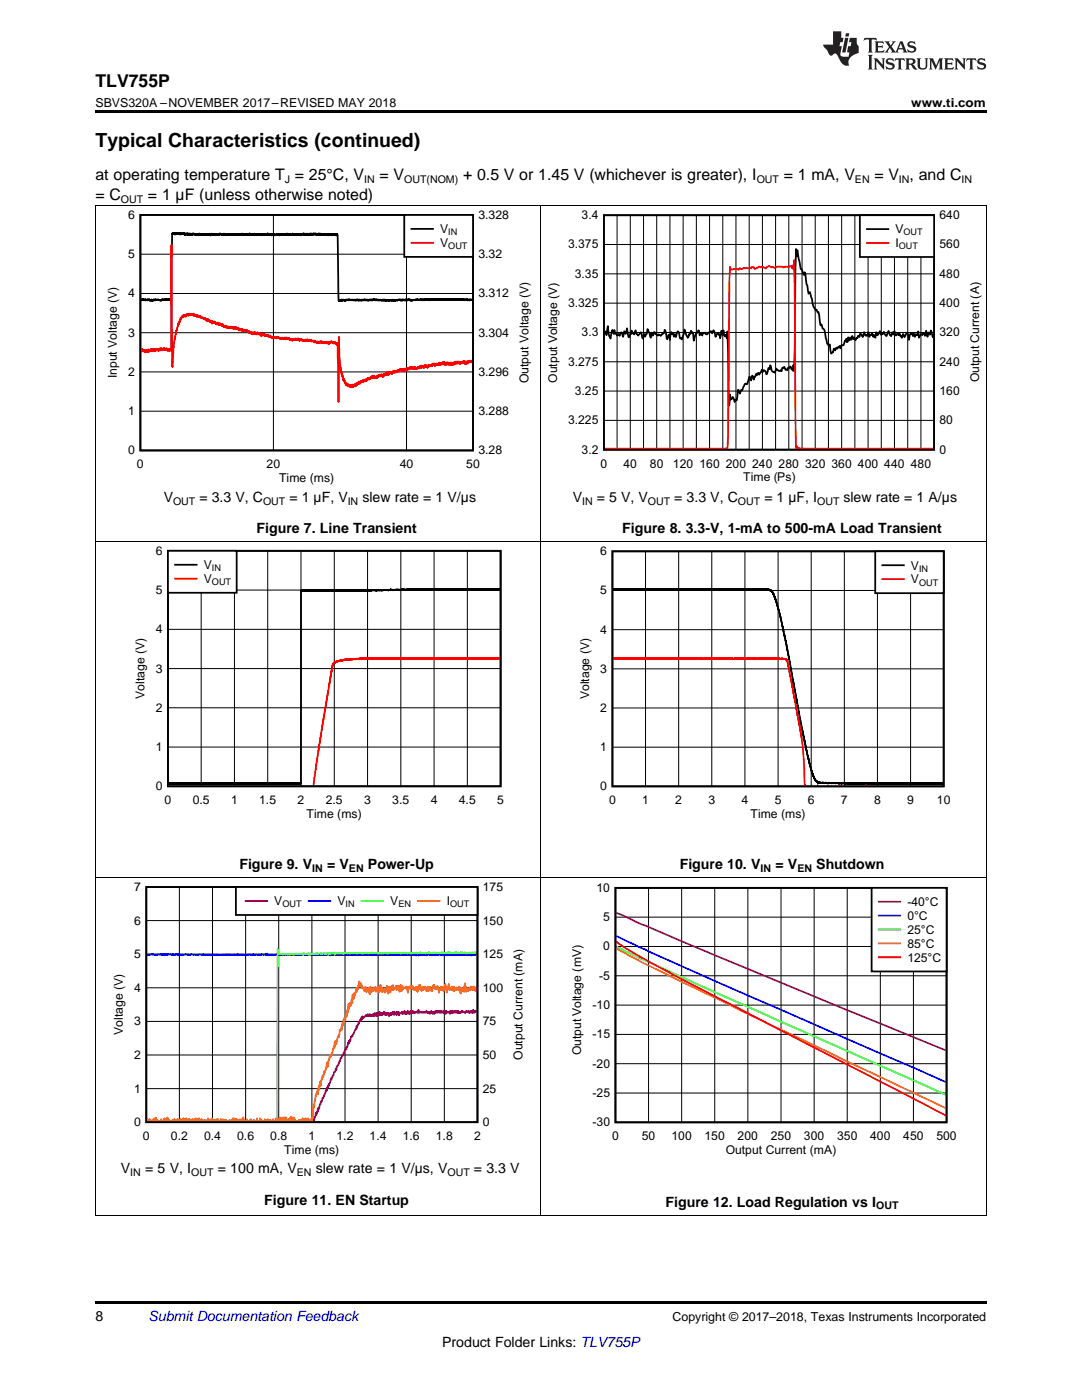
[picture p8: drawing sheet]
<svg xmlns="http://www.w3.org/2000/svg" width="216mm" height="279mm" viewBox="0 0 216 279" stroke-linecap="round" stroke-linejoin="round" font-family="sans-serif">
<defs><g id="words">
<text font-size="3.9" x="19" y="29.3">Typical Characteristics (continued)</text>
<text font-size="3.5" x="19" y="17.3">TLV755P</text>
<g font-size="3.2">
<text x="19" y="36">at operating temperature T = 25°C, V</text>
<text x="75.7" y="36">= V</text>
<text x="92.4" y="36">+ 0.5 V or 1.45 V (whichever is greater), I</text>
<text x="156.4" y="36">= 1 mA, V</text>
<text x="174.5" y="36">= V , and C</text>
<text x="19" y="39.9">= C</text>
<text x="29.5" y="39.9">= 1 µF (unless otherwise noted)</text>
</g>
<g font-size="2.8">
<text x="32.7" y="100.2">V</text>
<text x="39.8" y="100.2">= 3.3 V, C</text>
<text x="57.8" y="100.2">= 1 µF, V</text>
<text x="72.3" y="100.2">slew rate = 1 V/µs</text>
<text x="114.3" y="100.2">V</text>
<text x="119.1" y="100.2">= 5 V, V</text>
<text x="134.5" y="100.2">= 3.3 V, C</text>
<text x="152.5" y="100.2">= 1 µF, I</text>
<text x="168.3" y="100.2">slew rate = 1 A/µs</text>
<text x="51.2" y="106.4">Figure 7. Line Transient</text>
<text x="124.2" y="106.4">Figure 8. 3.3-V, 1-mA to 500-mA Load Transient</text>
<text x="47.8" y="173.4">Figure 9. V</text>
<text x="65.3" y="173.4">= V</text>
<text x="73.4" y="173.4">Power-Up</text>
<text x="135.6" y="173.4">Figure 10. V</text>
<text x="154.7" y="173.4">= V</text>
<text x="162.9" y="173.4">Shutdown</text>
<text x="24.1" y="234.1">V</text>
<text x="29" y="234.1">= 5 V, I</text>
<text x="43.5" y="234.1">= 100 mA, V</text>
<text x="63" y="234.1">slew rate = 1 V/µs, V</text>
<text x="94.6" y="234.1">= 3.3 V</text>
<text x="52.7" y="240.5">Figure 11. EN Startup</text>
<text x="132.8" y="240.8">Figure 12. Load Regulation vs I</text>
<text x="19" y="263.6">8</text>
<text x="88.2" y="268.9">Product Folder Links: TLV755P</text>
</g>
<text font-size="2.8" fill="#0000c8" x="29.6" y="263.6">Submit Documentation Feedback</text>
<g font-size="2.5">
<text x="19" y="21.4">SBVS320A –NOVEMBER 2017–REVISED MAY 2018</text>
<text x="181.8" y="21.4">www.ti.com</text>
<text x="134.2" y="263.6">Copyright © 2017–2018, Texas Instruments Incorporated</text>
</g>
<g font-size="2.4">
<text x="25.6" y="43.7">6</text>
<text x="87.8" y="46.5">V</text>
<text x="95.5" y="43.7">3.328</text>
<text x="116.1" y="43.7">3.4</text>
<text x="178.7" y="46.6">V</text>
<text x="187.5" y="43.7">640</text>
<text x="25.6" y="51.5">5</text>
<text x="87.8" y="49.3">V</text>
<text x="95.5" y="51.5">3.32</text>
<text x="113.3" y="49.6">3.375</text>
<text x="178.7" y="49.4">I</text>
<text x="187.5" y="49.6">560</text>
<text x="25.6" y="59.4">4</text>
<text x="95.5" y="59.4">3.312</text>
<text x="114.7" y="55.4">3.35</text>
<text x="187.5" y="55.4">480</text>
<text x="113.3" y="61.3">3.325</text>
<text x="187.5" y="61.3">400</text>
<text x="25.6" y="67.2">3</text>
<text x="95.5" y="67.2">3.304</text>
<text x="116.1" y="67.1">3.3</text>
<text x="187.5" y="67.1">320</text>
<text x="23.3" y="75.5" transform="rotate(-90 23.3 75.5)">Input Voltage (V)</text>
<text x="25.6" y="75">2</text>
<text x="95.5" y="75">3.296</text>
<text x="105.5" y="76.5" transform="rotate(-90 105.5 76.5)">Output Voltage (V)</text>
<text x="111.1" y="76.4" transform="rotate(-90 111.1 76.4)">Output Voltage (V)</text>
<text x="113.3" y="73">3.275</text>
<text x="187.5" y="73">240</text>
<text x="195.4" y="76.3" transform="rotate(-90 195.4 76.3)">Output Current (A)</text>
<text x="25.6" y="82.9">1</text>
<text x="95.5" y="82.9">3.288</text>
<text x="114.7" y="78.8">3.25</text>
<text x="187.5" y="78.8">160</text>
<text x="113.3" y="84.7">3.225</text>
<text x="187.5" y="84.7">80</text>
<text x="25.6" y="90.7">0</text>
<text x="27.3" y="93.5">0</text>
<text x="53.2" y="93.5">20</text>
<text x="79.8" y="93.5">40</text>
<text x="93" y="93.5">50</text>
<text x="95.5" y="90.7">3.28</text>
<text x="116.1" y="90.5">3.2</text>
<text x="119.8" y="93.3">0</text>
<text x="124.4" y="93.3">40</text>
<text x="129.7" y="93.3">80</text>
<text x="134.3" y="93.3">120</text>
<text x="139.6" y="93.3">160</text>
<text x="144.8" y="93.3">200</text>
<text x="150.1" y="93.3">240</text>
<text x="155.4" y="93.3">280</text>
<text x="160.6" y="93.3">320</text>
<text x="165.9" y="93.3">360</text>
<text x="171.2" y="93.3">400</text>
<text x="176.5" y="93.3">440</text>
<text x="181.7" y="93.3">480</text>
<text x="187.5" y="90.5">0</text>
<text x="55.7" y="96.3">Time (ms)</text>
<text x="148.3" y="96.1">Time (Ps)</text>
<text x="31.1" y="110.7">6</text>
<text x="40.7" y="113.6">V</text>
<text x="119.8" y="110.8">6</text>
<text x="181.8" y="113.7">V</text>
<text x="31.1" y="118.6">5</text>
<text x="40.7" y="116.4">V</text>
<text x="119.8" y="118.6">5</text>
<text x="181.8" y="116.4">V</text>
<text x="31.1" y="126.4">4</text>
<text x="119.8" y="126.5">4</text>
<text x="31.1" y="134.2">3</text>
<text x="119.8" y="134.3">3</text>
<text x="28.8" y="139.5" transform="rotate(-90 28.8 139.5)">Voltage (V)</text>
<text x="31.1" y="142.1">2</text>
<text x="117.5" y="139.5" transform="rotate(-90 117.5 139.5)">Voltage (V)</text>
<text x="119.8" y="142.1">2</text>
<text x="31.1" y="149.9">1</text>
<text x="119.8" y="149.9">1</text>
<text x="31.1" y="157.7">0</text>
<text x="32.8" y="160.5">0</text>
<text x="38.4" y="160.5">0.5</text>
<text x="46.1" y="160.5">1</text>
<text x="51.7" y="160.5">1.5</text>
<text x="59.4" y="160.5">2</text>
<text x="65" y="160.5">2.5</text>
<text x="72.7" y="160.5">3</text>
<text x="78.3" y="160.5">3.5</text>
<text x="85.9" y="160.5">4</text>
<text x="91.6" y="160.5">4.5</text>
<text x="99.2" y="160.5">5</text>
<text x="119.8" y="157.7">0</text>
<text x="121.5" y="160.5">0</text>
<text x="128.1" y="160.5">1</text>
<text x="134.7" y="160.5">2</text>
<text x="141.3" y="160.5">3</text>
<text x="148" y="160.5">4</text>
<text x="154.6" y="160.5">5</text>
<text x="161.2" y="160.5">6</text>
<text x="167.8" y="160.5">7</text>
<text x="174.4" y="160.5">8</text>
<text x="181" y="160.5">9</text>
<text x="187" y="160.5">10</text>
<text x="61.2" y="163.3">Time (ms)</text>
<text x="149.8" y="163.3">Time (ms)</text>
<text x="26.8" y="177.8">7</text>
<text x="96.3" y="177.8">175</text>
<text x="119" y="178">10</text>
<text x="26.8" y="184.5">6</text>
<text x="54.7" y="180.7">V</text>
<text x="67.3" y="180.7">V</text>
<text x="77.9" y="180.7">V</text>
<text x="89.1" y="180.7">I</text>
<text x="96.3" y="184.5">150</text>
<text x="120.4" y="183.8">5</text>
<text x="181.1" y="180.8">-40°C</text>
<text x="181.1" y="183.6">0°C</text>
<text x="26.8" y="191.2">5</text>
<text x="96.3" y="191.2">125</text>
<text x="120.4" y="189.7">0</text>
<text x="181.1" y="186.4">25°C</text>
<text x="181.1" y="189.1">85°C</text>
<text x="181.1" y="191.9">125°C</text>
<text x="26.8" y="197.9">4</text>
<text x="96.3" y="197.9">100</text>
<text x="119.6" y="195.5">-5</text>
<text x="118.2" y="201.4">-10</text>
<text x="24.5" y="206.6" transform="rotate(-90 24.5 206.6)">Voltage (V)</text>
<text x="26.8" y="204.6">3</text>
<text x="96.3" y="204.6">75</text>
<text x="118.2" y="207.2">-15</text>
<text x="26.8" y="211.3">2</text>
<text x="96.3" y="211.3">50</text>
<text x="104.3" y="211.5" transform="rotate(-90 104.3 211.5)">Output Current (mA)</text>
<text x="116" y="210.6" transform="rotate(-90 116 210.6)">Output Voltage (mV)</text>
<text x="118.2" y="213.1">-20</text>
<text x="26.8" y="218.1">1</text>
<text x="96.3" y="218.1">25</text>
<text x="118.2" y="218.9">-25</text>
<text x="26.8" y="224.8">0</text>
<text x="28.5" y="227.5">0</text>
<text x="34.1" y="227.5">0.2</text>
<text x="40.7" y="227.5">0.4</text>
<text x="47.3" y="227.5">0.6</text>
<text x="53.9" y="227.5">0.8</text>
<text x="61.6" y="227.5">1</text>
<text x="67.1" y="227.5">1.2</text>
<text x="73.8" y="227.5">1.4</text>
<text x="80.4" y="227.5">1.6</text>
<text x="87" y="227.5">1.8</text>
<text x="94.6" y="227.5">2</text>
<text x="96.3" y="224.8">0</text>
<text x="118.2" y="224.8">-30</text>
<text x="122.1" y="227.6">0</text>
<text x="128.1" y="227.6">50</text>
<text x="134" y="227.6">100</text>
<text x="140.6" y="227.6">150</text>
<text x="147.2" y="227.6">200</text>
<text x="153.8" y="227.6">250</text>
<text x="160.4" y="227.6">300</text>
<text x="167" y="227.6">350</text>
<text x="173.6" y="227.6">400</text>
<text x="180.2" y="227.6">450</text>
<text x="186.9" y="227.6">500</text>
<text x="56.7" y="230.3">Time (ms)</text>
<text x="144.8" y="230.3">Output Current (mA)</text>
</g>
<g font-size="2.1">
<text x="24.1" y="40.5">OUT</text>
<text x="56.8" y="36.6">J</text>
<text x="72.7" y="36.6">IN</text>
<text x="80.6" y="36.6">OUT(NOM)</text>
<text x="151" y="36.6">OUT</text>
<text x="170.6" y="36.6">EN</text>
<text x="179.4" y="36.6">IN</text>
<text x="191.9" y="36.6">IN</text>
<text x="34.5" y="100.7">OUT</text>
<text x="52.5" y="100.7">OUT</text>
<text x="69.4" y="100.7">IN</text>
<text x="116.2" y="100.7">IN</text>
<text x="129.3" y="100.7">OUT</text>
<text x="147.2" y="100.7">OUT</text>
<text x="163" y="100.7">OUT</text>
<text x="62.3" y="174">IN</text>
<text x="69.6" y="174">EN</text>
<text x="151.8" y="174">IN</text>
<text x="159.1" y="174">EN</text>
<text x="26" y="234.7">IN</text>
<text x="38.2" y="234.7">OUT</text>
<text x="59.2" y="234.7">EN</text>
<text x="89.3" y="234.7">OUT</text>
<text x="174.8" y="241.4">OUT</text>
</g>
<g font-size="1.8">
<text x="89.5" y="47">IN</text>
<text x="180.3" y="47">OUT</text>
<text x="89.5" y="49.7">OUT</text>
<text x="179.4" y="49.8">OUT</text>
<text x="42.3" y="114">IN</text>
<text x="42.3" y="116.8">OUT</text>
<text x="183.4" y="114.1">IN</text>
<text x="183.4" y="116.9">OUT</text>
<text x="56.3" y="181.1">OUT</text>
<text x="68.9" y="181.1">IN</text>
<text x="79.5" y="181.1">EN</text>
<text x="89.8" y="181.1">OUT</text>
</g>
</g></defs>
<path d="M19 259.7h177.8v.5h-177.8z" fill="#000"/>
<path d="M19.1 175.2v67.4M107.9 175.2v67.4M196.8 175.2v67.4M19 242.5h177.8" fill="none" stroke="#000" stroke-width=".2"/>
<path d="M113.7 176.3h77.1v54.6h-77.1z" fill-rule="evenodd" fill="#fff"/>
<path d="M122.8 177.2h66.1v46.8h-66.1z" fill="none" stroke="#000" stroke-width=".35"/>
<g fill="none" stroke="#000" stroke-width=".2">
<path d="M129.4 177.2v46.8M136 177.2v46.8M142.6 177.2v46.8M149.2 177.2v46.8M155.8 177.2v46.8M162.5 177.2v46.8M169.1 177.2v46.8M175.7 177.2v46.8M182.3 177.2v46.8M122.8 194.7h66.1M122.8 188.9h66.1M122.8 183h66.1"/>
<path d="M122.8 218.1h66.1M122.8 212.3h66.1M122.8 206.4h66.1M122.8 200.6h66.1"/>
</g>
<path d="M123 182.1l3.8 1.8 15.8 6.7 46.1 19" fill="none" stroke="#800080" stroke-width=".35"/>
<path d="M123 186.8l6.4 3.1 13.2 5.9 46.1 20.1" fill="none" stroke="#00f" stroke-width=".35"/>
<path d="M123 188.9l5.1 2.5 14.5 6.6 46.1 20.5" fill="none" stroke="#0f0" stroke-width=".35"/>
<path d="M123 189.2l5.1 2.9 7.9 3.8 52.7 25.2" fill="none" stroke="#f60" stroke-width=".35"/>
<path d="M123 187.9l3.8 2.5 9.2 5 52.7 27.2" fill="none" stroke="#f00" stroke-width=".35"/>
<path d="M173.9 177.2h15v16.7h-15z" fill-rule="evenodd" fill="#fff"/>
<path d="M173.9 177.2h15v16.7h-15z" fill="none" stroke="#000" stroke-width=".35"/>
<path d="M175.4 180h4.2" fill="none" stroke="#800080" stroke-width=".35"/>
<path d="M175.4 182.7h4.2" fill="none" stroke="#00f" stroke-width=".35"/>
<path d="M175.4 185.5h4.2" fill="none" stroke="#0f0" stroke-width=".35"/>
<path d="M175.4 188.3h4.2" fill="none" stroke="#f60" stroke-width=".35"/>
<path d="M175.4 191h4.2" fill="none" stroke="#f00" stroke-width=".35"/>
<path d="M22.2 176h82.7v54.9h-82.7z" fill-rule="evenodd" fill="#fff"/>
<path d="M29.2 177h66.1v47h-66.1z" fill="none" stroke="#000" stroke-width=".35"/>
<g fill="none" stroke="#000" stroke-width=".2">
<path d="M35.8 177v47M42.4 177v47M49 177v47M55.6 177v47M62.2 177v47M68.8 177v47M75.5 177v47M82.1 177v47M88.7 177v47M29.2 197.1h66.1M29.2 190.4h66.1M29.2 183.7h66.1"/>
<path d="M29.2 217.3h66.1M29.2 210.5h66.1M29.2 203.8h66.1"/>
</g>
<path d="M95.1 201.8l-.2 .1-.1-.2-.1 .5-.3-.7-.1 .7-.1-.5v.5l-.2-.5-.1 .2-.1-.2v.5l-.1-.3-.1 .3-.2-.5v.2h-.2l-.2-.2-.1 .5-.1-.3v.3l-.1-.3h-.3l-.1-.2-.1 .2-.1-.2-.1 .5-.1-.3-.1 .3-.2-.3-.1 .3-.1-.5-.1 .5-.1-.5v.5l-.2-.5v.2l-.1-.2-.1 .5-.2-.5-.2 .5-.1-.5-.1 .5-.1-.5-.2 .5-.1-.5v.7l-.1-.5-.1 .3-.1-.3h-.2l-.2 .3v-.5l-.2 .7v-.7l-.1 .5-.1-.3-.1 .3-.1-.5-.1 .5-.3-.5-.1 .5-.1-.5-.2 .5v-.5l-.1 .2-.1-.2-.2 .5v-.5l-.3 .5-.1-.5-.2 .7-.1-.5h-.2l-.1 .5v-.5l-.2-.2-.1 .5-.2-.3v.5l-.1-.5-.1 .3v-.3l-.2 .3-.1-.3-.1 .3-.1-.5-.3 .5-.1-.3h-.2l-.1 .3-.1-.3h-.2l-.1 .3v-.3h-.3l-.1 .3-.1-.7-.1 .7-.1-.5-.3 .5-.1-.3-.2 .3-.2-.3-.1 .3v-.5l-.2 .5-.3-.5v.7l-.2-.5-.1 .5-.2-.7-.2 .7-.1-.5v.5l-.2-.5-.1 .5-.1-.7v.2h-.2l-.1 .5-.1-.5v.5l-.1-.5-.1 .3h-.4v.4l-.2-.7v.7l-.1-.7-.1 .5-.1-.5-.1 .7-.1-.4-.1 .2-.2-.5-.1 .7v-.7l-.1 .5-.1-.5-.1 .5-.1-.2-.1 .4-.1-.4h-.1l-.1 .4-.1-.2-.1 .4v-.6l-.2 .4v-.4l-.1 .2-.1-.2-.1 .4-.1-.4-.2 .4v-.7l-.1 .5-.1-.5-.2 .3-.1 .4-.1-.4-.1 .4-.1-.4-.1 .4-.1-.7-.2 .7v-.4l-.1 .4-.2-.4v.6l-.1-.6-.2 .6-.2-.6-.1 .6-.1-.4-.1 .4-.1-.4-.1 .4-.1-.2-.1 .2-.2-.2v.2l-.1-.4-.1 .4v-.2l-.2 .2-.1-.4-.1 .4v-.2l-.1 .2-.1-.2v.2l-.1-.2-.5 .6-.2-.4-.1 .6-.1-.4-.1 .7-.1-.3-.3 .9-.1-.2-.3 1.1v-.5l-.1 .7-.3 .2-.5 1.3-.1-.2-.2 .2-.1 .8-.1-.2-.1 .7-.1-.5-.5 1.8-.1-.3-.5 1.3h-.1l-.3 .7h-.1l-.1 .6h-.2l-.3 .9-.2 .2-.1 .6-.1-.2-.1 .7h-.3l-.1 .6h-.1l-.1 .4h-.1l-.1 .5v-.3l-.4 1.3-.1-.2-.1 .7-.1-.3-.1 .9-.1-.4-.7 1.9h-.2l-.2 .9v-.3l-.2 .7h-.1l-.3 1.3-.1-.5-.3 1.3-.1-.4-.1 .9-.2 .6-.1-.4-.1 .6M36.2 223.8l.1-.2v.2M38.9 223.8v-.2v.2M42.6 223.8v-.2v.2M44.8 223.8v-.2l.1 .2M46.5 223.8l.1-.2v.2M49.3 223.8v-.2l.1 .2M50.3 223.8v-.2l.1 .2M50.7 223.8v-.2v.2M53.3 223.8v-.2l.1 .2" fill="none" stroke="#800080" stroke-width=".35"/>
<path d="M95.1 190.5h-.9l-.1 .2-.3-.2-.6 .1h-1l-.2-.1-1.1 .2-.2-.2-.4 .2-.6-.1-.2-.2-.3 .3-.3-.2-.4 .2-.4-.2-.1 .1-.7-.1a.32 .32 0 0 1-.5-.1l-.6 .2-.1-.1-.3 .1-.1-.2-.5 .3-.8-.2-.1 .1h-.7l-.1 .1-.3-.2-.2 .2-.1-.2-.7 .1-.2-.1-.6 .1-.1-.1-.6 .1-.4-.1-.6 .2-.2-.2-1.3 .1-.2-.1-.1 .1-.4-.1-.1 .1-.5-.1-.1 .1-.5-.1-.3 .1-.1-.1-.7 .1-.3-.1-.6 .2v-.2h-.4l-.3 .1-.1-.1-.4 .1-.4-.1v.1l-.1-.1-.1 .1h-.3l-.2-.2-.8 .2-.6-.1-.4 .2-.5-.2-.1 .2v-.2l-.3 .2-.1-.2-.5 .1-.5-.1h-.8l-.2 .1-.7-.1-.2 .1v-.1l-.4 .2-.2-.2h-.7h-.3l-.1 .1-.6-.1-.4 .1-.3-.1-.3 .2-1.1-.2h-.6l-.1 .1-.6-.2-.3 .1-.1-.1-.2 .2-.5-.1-.1 .1-.1-.2-.3 .2-.3-.1-.6 .1-.2-.1-.4 .1-.5-.1-.3 .1-.6-.1-.1 .2-.8-.2-1.6 .2-.1-.3-.2 .2-.1-.2-1.6 .2-.1-.1-.8 .1-.1-.1-.1 .1-.1-.1-.2 .1-.3-.1-.9 .1-.1-.1v.1l-.2-.1-.9 .1-.6-.2v.2l-.6-.1-.2 .1-.1-.1-.2 .1-.1-.1-.2 .1-.1-.1h-.5v.1l-.5-.1-.7 .1-.6-.1-.6 .1-.1-.1v.1l-.1-.1-.1 .1-1.6-.1v.1l-.3-.2-.4 .2-.4-.1-.6 .1-1.7-.1-.1 .1-.3-.2-.4 .2-.5-.1-.2 .1-.1-.1-.3 .1-.3-.2-.6 .2-.3-.1-.1 .1-.2-.2h-.6l-.3 .2-.2-.2-.1 .2-.1-.2v.2l-.5-.2-.1 .2-.1-.2-.2 .2-.5-.1-.3 .1-.1-.1-.2 .1-.2-.2-.2 .1-.2-.1-.8 .2" fill="none" stroke="#00f" stroke-width=".35"/>
<path d="M95.1 190.1l-.2 .1-.1-.2-.2 .3-.7-.2v.2l-.2-.2-.3 .1-.2-.1-.1 .2-.1-.2h-.3l-.1 .2-.7-.2-.2 .1-.1-.1-.4 .1-.2-.2-.1 .2h-.9l-.3-.2-.3 .3-.1-.2-.3 .2-.9-.2-1.2 .2v-.2l-.1 .2-.4-.2-.2 .2-.5-.1-.1-.2v.2h-.3l-.4 .1-.1-.1-.7 .1-.3-.2-.4 .2-.3-.2-.3 .2-.1-.1-.5 .1h-.9l-.2-.1-.1 .1h-.3l-.1-.2-.5 .2v-.1l-.3 .1-.2-.1-.1 .1-1.5-.1-.4 .1-.1-.1-.1 .1-.7-.1-.3 .1-.4-.1-.1 .2-.2-.2-.1 .1-.1-.1-.2 .1-.2-.1-.8 .1-.1-.2-.1 .1h-.4l-.1 .1h-.2l-.1-.2-.2 .2-.4-.2-.3 .3-.6-.2-.6 .2-.4-.2-1 .1-.2-.1-.9 .1-.1-.1-.1 .2-.1-.2h-.5l-.1 .1-.7-.1-.2 .2v-.1l-.2 .1-.3-.2-.5 .2v-.2l-.3 .2-.1-.1-.4 .1-1.1-.1-.5 .1-.2-.2h-.2l-.1 .2-.9-.1-.1 .1-.1-.1-.2 .2-.2-.2-.3 .2-.5-.1-.1-.1-.1 .1-.1-.1-.5 .1-.3-.1-.2 .2-.3-.2-.4 .2-.2-.1-.2 .1v-.1l-.4 .1-.2-.1-1.2 .1-.9-.1-.2-1v34.4" fill="none" stroke="#0f0" stroke-width=".35"/>
<g fill="none" stroke="#f60" stroke-width=".35">
<path d="M95.1 197.3v.3l-.1-.5-.2 .7-.1-.9-.1 .5-.1-.5-.1 .7-.1-.2-.1 .2-.1-.7-.1 .5-.1-.5-.1 .7-.2-.3-.2 .5-.1-.4-.1 .4-.1-.7-.1 .8-.1-1-.1 .5v-1.2l-.2 1.7v-1l-.3 .9-.1-.5-.1 .5-.1-.7-.1 1.2-.1-1.2-.2 .3v-.5l-.2 .7v-.3l-.2 .1-.1-.3-.1 .5-.1-.3-.1 .3-.1-.3-.1 .5v-.9l-.2 .9-.2-.9v.4l-.1-.4-.1 .7v-.3l-.2 .1-.1-.3v.5l-.2-1.2v1l-.2-.5-.2 1.2-.2-1.7-.1 1-.1-.3v.5l-.1-.3-.1 .5-.2-.9-.1 .7-.1-.3v.3l-.1-.7-.1 .7-.2-.3-.1 .8-.3-1.4-.3 .7-.1-.5v.5l-.3-.8v.5l-.1-.5-.3 1.2v-.2l-.1 .2-.1-.4v.2l-.1-.3-.1 .3v-.7l-.2 .9-.2-.9-.1 .9-.1-.7-.2 .7-.2-.9-.2 .5-.1-.1-.1 .3v-.7l-.2 .9-.4-1.2-.1 .8-.1-.8-.3 1.3-.1-1-.1 .9-.1-.9v.5l-.2-.1v.3l-.1-.3-.1 .3-.2-.7-.1 .5v-.7l-.1 .4-.1-.2v.2l-.2-.4v.6l-.1-.2-.1 .2v-.4l-.2 .5v-.3l-.1 1-.2-1.2-.1 .5v-.5l-.2 .4-.3-.2-.2 .3-.1-.7-.2 1.1-.1-1.2-.1 .3-.1-.2-.1 1.2v-.6l-.1-.2-.1 .2-.1-.6-.1 .7-.1-.5v.7l-.2-.9-.1 .6-.1-.2-.3 .5-.1-1v.8l-.2-.7v.9l-.1-.7-.2 1.2-.2-1.2-.2 .2-.1 1.2-.2-1.6v.9l-.2-.3-.2 .8v-.5l-.1 .2-.2-.4-.1 .5-.1-.6-.1 .6-.1-.8-.1 .5-.1-1-.1 1.2v-.9l-.2 1.2-.1-1.2v.4l-.2-.2v.5l-.2-.2-.1 .5-.1-1-.1 .7-.1-.3-.1 .5-.1-.7v.5l-.2 .2v-.4l-.2 .5v-.3l-.1 .3-.1-1-.1 1.6-.1-1.4-.1 1-.1-.7v.4l-.2-.4-.1 .5-.1-.5v.5l-.2-1-.1 .9-.1-.4v.4l-.2-.7v.2l-.2-.2v.2l-.1-.7-.1 .3-.1-.5-.1-.2v.4l-.2-.7-.3 1.5-.1-.3-.1 .8-.1-.5-.3 1.2v-.5l-.2 1.2v-.8l-.1 .8-.1-.8-.1 1.7-.1-.7-.2 1.2v-.5l-.1 .3-.1-.3-.2 1.2v-1.1l-.2 1.8-.1-.5-.1 1.2-.1-.4-.2 1.2-.1-.3-.1 .7-.1-.7-.2 1.3-.1-.3-.1 1.2v-.7l-.3 1-.1-.3-.2 1.5-.1-.3-.4 1.7-.2-.7v1.1l-.1-.7-.1 1-.1-.3-.3 1.7-.1-.4-.3 .9-.1-.2-.1 .7-.1-.2-.1 1.6-.2-.9v.9l-.1-.5-.1 1-.2 .5-.2-.2-.2 1.2-.1-.3-.1 .2-.3 1.9-.1-.9-.2 1.4-.1-.4v.9l-.1-.4-.1 1.1v-.7l-.4 1-.3 2.2-.1-.3-.3 3.2M29.4 223.6l.1-.3v.4h.2l.1-.4h.1l.2 .5M30.2 223.8h.1M30.3 223.8h.1M30.5 223.8v-.3v.3M30.6 223.8v-.5l.1 .5M31 223.8v-.8l.1 .7 .1-.2 .2 .2v-.2l.1 .3M31.6 223.8h.1M31.9 223.8l.3-.5v.5M32.3 223.8h.1M32.6 223.8v-.3l.1 .3M32.8 223.8v-.6l.1 .6"/>
<path d="M32.9 223.8h.1M33.3 223.8l.1-.8 .1 .8M33.5 223.8l.1-.3 .1 .2 .1-.2 .2 .3M34.1 223.8h.1M34.2 223.8h.1M34.3 223.8v-.3l.1 .3M34.5 223.8h.1M34.6 223.8l.1-.5 .3 .5M35.2 223.8v-.3l.1 .3M35.4 223.8v-.5v.5M35.5 223.8v-.3l.1 .3M35.7 223.8v-.5l.1 .5"/>
<path d="M35.9 223.8h.1M35.9 223.8l.2-.5v.5M36.2 223.8v-.3l.1 .3M36.4 223.8v-.3l.1 .2 .1-.5 .1 .5v-.2l.1 .3M36.9 223.8v-.5l.1 .5M37.1 223.8l.1-.6 .1 .6M37.3 223.8l.1-.3v.3M37.5 223.8l.1-.5 .1 .5 .1-.5 .1 .5M38 223.8v-.3l.1 .3M38.3 223.8l.1-.5v.5M38.6 223.8h.1M38.7 223.8l.1-.5v.5"/>
<path d="M39 223.8l.1-.1 .1-.5v.5l.1-.4 .1 .5M39.5 223.8l.2-.6 .1 .6M40.1 223.8l.1-.5 .1 .5M40.4 223.8v-.3v.3M40.7 223.8l.1-.3v.3M40.8 223.8l.2-.3 .2 .3M41.3 223.8v-.3l.1 .3M41.5 223.8v-.6l.2 .5v-.2l.1 .3M41.9 223.8v-.3l.1 .3M42.1 223.8v-.5l.1 .5 .1-.6 .2 .6M42.5 223.8h.1M42.7 223.8v-.3l.1 .3"/>
<path d="M43 223.8l.1-.3 .1 .2 .1-.4v.4l.2-.4 .1 .5M43.7 223.8h.1M44 223.8v-.5l.3 .4v-.2l.1 .2 .1-.4v.5M44.6 223.8l.1-.3 .1 .3M44.8 223.8l.1-.3 .1 .2 .1-.2 .1 .3M45.5 223.8h.2M45.7 223.8l.1-.3 .1 .3M46.1 223.8l.1-.3 .2 .3M46.5 223.8v-.6l.1 .6M46.7 223.8v-.6v.6M46.9 223.8l.1-.5v.4l.2-.4 .1 .4 .2-.2v.3M47.6 223.8l.1-.3 .1 .3"/>
<path d="M47.9 223.8v-.5l.1 .5M48.1 223.8h.1M48.2 223.8l.1-.5v.5M48.4 223.8l.1-.8 .1 .8M48.8 223.8v-.3l.2 .3M49.1 223.8h.1M49.2 223.8l.1-.5v.5M49.4 223.8h.1M49.7 223.8l.2-.3v.3M50 223.8l.1-.5v.5M50.3 223.8h.2M50.6 223.8l.1-.3v.3"/>
<path d="M50.9 223.8h.1M51.1 223.8h.1M51.2 223.8l.1-.6v.6M51.6 223.8h.1M51.8 223.8l.1-.6v.5l.1-.4 .1 .5M52.2 223.8l.1-.3v.3M52.4 223.8h.1M52.6 223.8h.1M52.8 223.8v-.5l.1 .5M53.1 223.8v-.3v.3M53.3 223.8l.1-.5 .1 .5M53.6 223.8h.1"/>
<path d="M53.8 223.8v-.3l.1 .3M54 223.8v-.3l.1 .3M54.3 223.8h.1M54.5 223.8v-.5l.1 .5M54.8 223.8h.1M55 223.8v-.6l.1 .6M55.3 223.8l.1-.5 .1 .2 .1-.2v.4l.2-.4 .1 .2 .1-.5v.7l.1-.5 .2 .5 .1-.5 .1 .3 .1-.5 .1 .7 .2-.7v.8M56.9 223.8l.1-.8 .1 .8v-.5l.1 .5M57.2 223.8h.1M57.4 223.8l.1-.5 .1 .5M57.8 223.8l.2-.8 .1 .8v-1l.2 .9 .1-.2v.3M58.6 223.8v-.8l.1 .8"/>
<path d="M58.8 223.8v-.5l.1 .4 .2 .1M59.2 223.8h.1M59.5 223.8h.1M59.6 223.8v-.3l.2 .2 .1-.2v.3M60 223.8v-.3l.1 .3M60.1 223.8l.1-.3 .1 .2 .1-.5v.6M60.6 223.8l.2-.5 .1 .2 .1-.3v.6M61.3 223.8l.1-.6 .3 .6M61.7 223.8h.1M61.9 223.8l.1-.3 .1 .2 .1-.5 .1 .6"/>
</g>
<path d="M47.1 177h48.2v5.6h-48.2z" fill-rule="evenodd" fill="#fff"/>
<path d="M47.1 177h48.2v5.6h-48.2z" fill="none" stroke="#000" stroke-width=".35"/>
<path d="M49 179.8h4.3" fill="none" stroke="#800080" stroke-width=".35"/>
<path d="M61.6 179.8h4.3" fill="none" stroke="#00f" stroke-width=".35"/>
<path d="M72.2 179.8h4.3" fill="none" stroke="#0f0" stroke-width=".35"/>
<path d="M83.4 179.8h4.3" fill="none" stroke="#f60" stroke-width=".35"/>
<path d="M19.1 108.2v67M107.9 108.2v67M196.8 108.2v67M19 175.1h177.8" fill="none" stroke="#000" stroke-width=".2"/>
<path d="M26.5 108.9h74v54.9h-74z" fill-rule="evenodd" fill="#fff"/>
<path d="M33.5 109.9h66.4v47h-66.4zM99.7 117.6l-1.3 .1-.4-.1-.1 .1v-.1l-.2 .1v-.2l-.2 .2-.3-.1-.1 .1-.1-.1v.1l-.2-.2-.1 .2v-.2l-.4 .2-.4-.1-.1 .1-.2-.2v.2v-.2l-.1 .2h-.6v-.1l-.2 .1v-.1v.1l-.6-.1-.1 .1v-.2l-.2 .2-.1-.2v.2l-.2-.2-.2 .2-.1-.1-.1 .1v-.2v.2l-.1-.1-.4 .1-.1-.1-.1 .1-.1-.1-.3 .1-.1-.2v.2h-.3v-.1l-.6 .1-.1-.2v.2l-.2-.1-.2 .1-.1-.1-.2 .1v-.1l-.1 .1-.3-.1-.5 .1-.1-.1v.1h-.2v-.1l-.1 .1v-.1v.1v-.1l-.3 .1v-.2l-.4 .2-.1-.1v.1l-.2-.1v.2l-.3-.2v.1l-.2-.1v.1l-.1-.1-.1 .1v-.1l-.4 .1-.2-.1-.3 .1-.1-.1-.1 .1-.1-.1-.3 .2-.2-.2-.4 .1-.2-.1v.1v-.1v.1l-.2-.1-.2 .2-.1-.2-.6 .1v-.1v.1l-.3-.1-.1 .2v-.2l-.4 .1-.2-.1v.1l-.1-.1v.1l-.4-.1-.3 .2-.3-.2-.1 .2-.1-.2-.2 .1-.1-.1v.2l-.8-.1v-.1l-.2 .2-.1-.2v.1l-.2 .1v-.2l-.1 .2-.7-.1v.1l-.3-.1-.4 .1-.1-.1-.3 .1v-.2l-.5 .2v-.1l-.5 .1-.4-.1v.1l-.2-.1-.3 .1-.8-.1-.2 .1-.5-.1-.6 .2-.8-.2-.6 .2-.7-.1-.1 .1-.1-.1-.8 .1v-.1v.1h-.6l-.5-.1-.1 .1-1.2-.1-.3 .1v-.1l-.4 .1-.1-.1v.1l-.3-.1-.4 .1v-.1l-.1 .1-.3-.1-.1 .1v-.1v.1l-.4-.1-.5 .1v-.1l-.4 .1v-.1l-.7 .1-.1-.1-.1 .1-.4-.1-.9 .1-.1-.1-1 .1-.7-.1-.3 .1-.1-.2-.1 .2-.5-.1-.1 .2v-.2l-.1 38.6-.2-.1-.7 .1-.8-.1-.2 .1v-.1l-.4 .1-.6-.1v.1l-.1-.1-.5 .1-.5-.1-.1 .1-1-.1-.5 .1-.4-.1-.8 .1-.7-.1-.6 .1-.6-.1v.1l-.6-.1-.1 .1-.3-.1-.7 .1-1.7-.1-.2 .1-.6-.1-.1 .1-.3-.1-.7 .1-1.7-.1-.3 .1-1.2-.1v.1l-.6-.1-.7 .1-.3-.1-.9 .1-.2-.1-1.1 .1-.8-.1-.3 .1-.6-.1-.5 .1-1.4-.1-.4 .1-.1-.1-.1 .1-.3-.1v.1v-.1l-.4 .1-.1-.1-.3 .1" fill="none" stroke="#000" stroke-width=".35"/>
<g fill="none" stroke="#000" stroke-width=".2">
<path d="M33.5 117.8h66.4M40.1 109.9v47M46.8 109.9v47M53.4 109.9v47M60.1 109.9v47M66.7 109.9v47M73.3 109.9v47M80 109.9v47M86.6 109.9v47M93.3 109.9v47M33.5 133.4h66.4M33.5 125.6h66.4"/>
<path d="M33.5 149.1h66.4M33.5 141.3h66.4"/>
</g>
<path d="M99.7 131.4l-.3 .1v-.1h-.3l-.1 .1-.4-.1-.1 .1-.1-.1-.2 .1v-.1l-.1 .1-.9-.2-.8 .2-.2-.1-.7 .1-.9-.1-.5 .1v-.1l-.8 .1-.4-.1-.5 .1-.4-.1-.1 .1-.6-.1v.1l-.6-.1-.2 .1-.1-.1-.2 .1-.1-.1-.2 .1-.9-.1-.6 .1-.6-.2-.5 .2-.3-.1-.1 .1-.2-.1-.4 .1-1.2-.1-.1 .1-.2-.1-.7 .1-.2-.1v.1l-1.1-.1-.2 .1-.8-.1v.1l-.2-.1-.1 .1-.3-.1-.8 .1-1.5-.1-.1 .1-.2-.1-.1 .1-.4-.1-.1 .1-.6-.1-.5 .1-.6-.1-.1 .1-.1-.1-1.2 .1-.1-.1-.2 .1-.9-.1v.1l-.8-.1-.2 .1-.1-.1-.4 .1v-.1l-.1 .1-.2-.1-.2 .1v-.1l-.1 .1h-1.1l-.1 .1v-.1l-.2 .1-.1-.1-.2 .1h-.3l-.1 .1-.3-.1-.6 .1v-.1l-.2 .2h-.5l-1.2 .4-.3 .5-.2 .7-1.9 11.6-1.8 11.7" fill="none" stroke="#f00" stroke-width=".35"/>
<path d="M33.5 109.9h13.7v8.4h-13.7z" fill-rule="evenodd" fill="#fff"/>
<path d="M33.5 109.9h13.7v8.4h-13.7zM34.9 112.7h4.3" fill="none" stroke="#000" stroke-width=".35"/>
<path d="M34.9 115.5h4.3" fill="none" stroke="#f00" stroke-width=".35"/>
<path d="M115.2 109h74.4v54.8h-74.4z" fill-rule="evenodd" fill="#fff"/>
<path d="M122.2 110h66.1v46.9h-66.1zM122.4 117.6l.1 .1 .3-.1 .1 .1 .1-.1 .1 .1 .4-.1 .3 .1 .2-.1v.1l.2-.1v.1v-.1l.1 .1 .1-.1 .5 .1 .2-.1 .2 .1 .4-.1 .1 .1v-.1l.2 .2 .2-.2 .1 .1v-.1l.3 .1v-.1v.1l.2-.1 .1 .1v-.1l.1 .1 .1-.1 .1 .1 .2-.1 .3 .1 .2-.1 .2 .1 .1-.1 .1 .1 .1-.1 .6 .1 .3-.1 .1 .1v-.1l.1 .1 .2-.1 .1 .1 .2-.1v.2l.3-.2v.1l.3-.1 .1 .1 .1-.1 .5 .2 .1-.2 .1 .1 .3-.1 .6 .1v-.1l.7 .1 .2-.1v.1l.2-.1v.2l.1-.2 .1 .1v-.1l.4 .1v-.1l.1 .1 .4-.1 .1 .1v-.2l.2 .2 .1-.1 .1 .1 .1-.1 .1 .1 .1-.1 .2 .1v-.2v.2l.2-.1 .1 .1 .2-.1v.1v-.1l.1 .1 .2-.1 .2 .1 .1-.1v.1v-.1l.4 .1 .5-.1 .1 .1v-.1v.1l.2-.1 .1 .1 .1-.1 .1 .2v-.2v.1l.3-.1v.1l.2-.1 .3 .1 .1-.1 .1 .1v-.1l.3 .1 .1-.1v.1l.2-.1v.1v-.1l.2 .1 .4-.1 .7 .1v-.1v.1v-.1l.4 .1v-.1l.2 .1 .3-.1 .1 .1 .1-.1 .1 .1 .4-.1 .1 .1v-.1v.1l.3-.1v.1l.1-.1 .2 .1 .1-.1v.1l.3-.1 .2 .1 .2-.1v.1l.1-.1 .2 .1v-.1l.3 .1 .1-.1 .4 .1 .1-.1v.1l.3-.1 .2 .1 .2-.1 .1 .1v-.1v.1l.3-.1 .1 .1 .2-.1 .2 .1 .2-.1 .1 .1 .1-.1 .1 .1v-.1l.2 .1 .2-.1 .3 .1 .1-.1v.1l.3-.1v.2l.1-.2 .3 .1 .1-.1 .4 .1 .1-.1 .2 .1 .1-.1 .1 .2v-.2v.2l.3-.2 .4 .1 .3-.1 .3 .1 .2-.1 .3 .2 .1-.2v.1l.3-.1 .2 .1 .3-.1v.1v-.1l.3 .2 .2-.2 .1 .1v-.1l.5 .3v-.2l.4 .5 .3 .8 1.2 3.7 1.3 6.2 4 21.5 1 3.6 .6 1.5 .3 .5 .6 .3 .1-.1 .5 .1 .1-.1 .1 .1 .5-.1 .3 .1 .3-.1 .5 .1 .1-.1 .1 .1 .3-.1v.1l.6-.1 .3 .2 .5-.2 .4 .1v-.1l.3 .2v-.2l.1 .2 1.7-.1 .5 .1 1.1-.1v.1l1-.1 .5 .1 .9-.1 .2 .1 1-.1v.1l.1-.1v.1l.3-.1 .2 .1 .5-.1 .2 .2v-.2l.4 .1 .6-.1v.1l.1-.1 .7 .1 .3-.1 .1 .1 .5-.1 .8 .1 .3-.1 .1 .1 .5-.1 .2 .1 .3-.1 .3 .1 .1-.1 .2 .1v-.1h.4l.1 .2 .1-.2 .3 .2 .8-.2 1 .1 .3-.1v.1l.2-.1 .1 .1 .2-.1 .2 .1 .5-.1 .1 .1 .1-.1 .1 .1h1.3" fill="none" stroke="#000" stroke-width=".35"/>
<g fill="none" stroke="#000" stroke-width=".2">
<path d="M122.2 117.8h66.1M128.8 110v46.9M135.4 110v46.9M142 110v46.9M148.6 110v46.9M155.3 110v46.9M161.9 110v46.9M168.5 110v46.9M175.1 110v46.9M181.7 110v46.9M122.2 133.5h66.1M122.2 125.7h66.1"/>
<path d="M122.2 149.1h66.1M122.2 141.3h66.1"/>
</g>
<path d="M122.4 131.5l5.8-.1 .1 .1v-.1l.2 .1 .4-.1v.1l.4-.1 .1 .1 .2-.1v.1v-.1l.4 .1 .2-.1 .3 .1 1-.1v.1l.4-.1 .1 .1v-.1h.4v.1l.2-.1 .3 .1 .6-.1v.1l.5-.1v.1v-.1h.3l.9 .1 1.5-.1 .3 .1 .2-.1 .3 .1 .1-.1 .6 .1v-.1v.1l.2-.1 .1 .1 .1-.1h.6l.2 .1v-.1l.1 .1 .6-.1 .4 .1 .6-.1v.1l.3-.1 .3 .1 .1-.1 .5 .1 .3-.1 .1 .1 .1-.1h.2l.1 .1 .9-.1 .1 .1 .5-.1v.1l.2-.1 .1 .1 1.6-.1v.1l.2-.1 .5 .1 .1-.1v.1l.1-.1 .3 .1v-.1l.2 .1 .4-.1 1 .1 .5-.1 .6 .1 .2-.1 .7 .1v-.1l.2 .1 .1-.1 .2 .1 .1-.1 1 .1 .7-.1 .2 .1 1.2-.1 .2 .1 .4-.1 .2 .2 .4-.2 .1 .1h.3l.3 .1 .4 1.4v-.1l2.7 14.4 .3 3.5 .3 6M160.6 156.8h.1M162 156.8h.1M163.2 156.8h.1M165.2 156.8h.1M167.6 156.8h.1M172.8 156.8h.1" fill="none" stroke="#f00" stroke-width=".35"/>
<path d="M174.6 110h13.7v8.4h-13.7z" fill-rule="evenodd" fill="#fff"/>
<path d="M174.6 110h13.7v8.4h-13.7zM176.1 112.8h4.2" fill="none" stroke="#000" stroke-width=".35"/>
<path d="M176.1 115.6h4.2" fill="none" stroke="#f00" stroke-width=".35"/>
<path d="M19.1 41.1v67.1M107.9 41.1v67.1M196.8 41.1v67.1M19 108.1h177.8" fill="none" stroke="#000" stroke-width=".2"/>
<path d="M21 41.9h85.1v54.9h-85.1z" fill-rule="evenodd" fill="#fff"/>
<path d="M28 42.9h66.4v47h-66.4zM94.2 59.8h-.3v.1l-.1-.1-.1 .2v-.2l-.1 .1-.1-.1-.1 .1-.1-.1-.1 .1v-.2l-.2 .2-.1-.2-.1 .2v-.2l-.1 .2-.2-.2v.2v-.1l-.3 .1-.2-.2-.1 .2-.1-.2-.1 .2-.1-.2-.2 .2v-.2l-.2 .2v-.1h-.3v-.1v.2l-.1-.1v.1l-.2-.1v.1l-.2-.2v.2l-.4-.2-.4 .2-.2-.2-.3 .1-.1-.1-.1 .1-.1-.1-.1 .2-.3-.1-.1 .1-.2-.2-.2 .2-.1-.2v.1l-.1-.1-.1 .2-.2-.2v.2v-.2l-.1 .1-.2-.1-.1 .2-.2-.2-.1 .2-.1-.2-.3 .2v-.2l-.1 .1-.1-.1v.2l-.1-.1v.1l-.2-.2v.2v-.1l-.1 .1-.1-.1v.1v-.1l-.4-.1-.1 .2-.2-.2-.1 .2v-.2v.2l-.2-.2v.2v-.1l-.2 .1v-.1l-.1 .1v-.1v.1l-.1-.1-.3 .1v-.2l-.1 .2v-.1l-.1 .1-.1-.1-.3 .1v-.2v.2l-.3-.1-.1 .1v-.1v.1l-.1-.1-.1 .1-.3-.1-.1 .1v-.1v.2l-.1-.2v.2l-.2-.2-.1 .2v-.2h-.2v.1l-.2-.1-.1 .1v-.1l-.1 .2-.1-.2v.1l-.2-.1-.1 .2-.1-.2-.1 .2-.1-.2-.1 .1-.1-.1v.1l-.1-.1v.2v-.2l-.1 .1-.1-.1v.2l-.1-.2v.2l-.3-.2-.2 .1v-.1l-.2 .2-.2-.2-.2 .2v-.1l-.1 .2v-.2l-.1 .2-.1-.3-.1 .2-.1-.2-.1 .2v-.2l-.2 .2-.2-.2-.2 .2v-.2l-.1 .2-.1-.2v.2l-.1-.2-.1 .2v-.2l-.2 .2v-.1l-.1 .1-.1-.2v.2l-.1-.2-.1 .2v-.2l-.2 .2v-.2v.2l-.1-.2v.1l-.2-.1v.2l-.1-.2v.2l-.1-.2-.1 .1v-.1l-.2 .2v-.2l-.1 .1v-.1v.1l-.1-.1-.1 .2-.2-.2-.1 .2-.1-.2-.1 .1v-.1l-.1 .1-.1-.1v.1l-.2-.2-.1 .3-.1-.2v.1l-.1-.1-.1 .2-.1-.2v.1v-.1l-.2 .1-.1-.1-.2 .2-.1-.2v.2l-.1-.2-.1 .2-.1-.2-.1 .1v-.1l-.2 .2-.1-.2-.1 .1-.3-.1-.1 .2-.1-.2-.1 .2-.1-.2-.1 .2-.1-.2v.2v-.2l-.2 .2v-.2l-.1 .1v-.1l-.2 .2v-.2l-.1 .1-.1-.1v.2l-.2-.2v.1v-.1l-.2 .1v-.1l-.1 .2-.1-.2-.1 .1-.4-.1v.1l-.2-.1-.1 .1-.1-.1v.1l-.3-.1-.1 .2-.1-.2v.2l-.1-.2-.2 .2-.1-.2v.1l-.1-.1-.1 .1-.1-.1-.1 .2-.1-.2v.2l-.1-.2-.2 .2v-.1l-.2 .2-.3-13.4-.2 .2v-.2l-.1 .3v-.3l-.1 .2-.1-.2v.2l-.1-.2v.2l-.2-.1v.1l-.1-.2-.2 .2v-.2l-.1 .3-.2-.3v.2l-.1-.2-.2 .2v-.3l-.1 .4v-.3l-.1 .2v-.1l-.2 .1v-.2l-.1 .2-.2-.2-.1 .2-.2-.2-.1 .1v-.1l-.1 .1-.2-.1v.2l-.1-.2v.2l-.1-.3-.1 .2v-.1l-.1 .1v-.1l-.1 .1v-.2l-.2 .2v-.1v.1l-.1-.1-.1 .1-.2-.1v.2v-.3l-.1 .2-.1-.2v.2v-.2l-.1 .2-.2-.2v.3l-.1-.3-.2 .2-.2-.2v.3l-.2-.3-.1 .3-.1-.3v.2l-.2-.1v.2v-.2l-.2 .2v-.2v.2l-.1-.3-.1 .2-.1-.2-.1 .3-.1-.2-.1 .2v-.2l-.1 .1v-.3v.4l-.1-.2-.2 .1v-.2l-.1 .2v-.1l-.1 .1v-.1v.3l-.2-.3-.1 .2v-.2l-.3 .1-.1-.1v.2l-.1-.2v.2l-.1-.3-.1 .3v-.2l-.1 .1-.2-.1-.1 .2v-.2v.1l-.1-.1-.1 .1-.1-.2-.2 .3-.1-.2-.1 .2-.1-.2-.1 .2-.1-.2v.2l-.1-.2v.2l-.1-.2-.2 .2v-.3l-.1 .3-.1-.2-.1 .2v-.1l-.1 .1-.1-.2-.1 .2-.1-.2-.1 .2-.2-.2-.2 .2-.2-.2-.1 .3-.1-.2-.1 .1v-.2l-.1 .2v-.1l-.1 .1-.1-.2-.1 .2v-.2v.2l-.2-.1-.3 .2v-.3v.3l-.1-.2-.2 .1-.1-.2-.1 .3v-.2l-.2 .1-.1-.1v.1l-.1-.2-.1 .2-.1-.2v.2l-.2-.3v.3v-.2l-.1 .1-.1-.1v.2l-.1-.2-.1 .1-.1-.1-.1 .2-.1-.2-.1 .2v-.2l-.2 .2v-.2l-.1 .2-.1-.2v.3l-.2-.3-.1 .2-.1-.1-.1 .1v-.2l-.1 .2-.2-.2-.1 .2v-.2v.2l-.1-.1-.1 .1-.1-.2v.2l-.1-.2v.1l-.1-.2-.1 .3-.1-.2-.1 .2v-.2l-.2 .2-.1-.3v.2l-.1-.1-.1 .2v-.2l-.1 .1-.1-.2v.2v-.1l-.1 .1-.2-.1v.1v-.1l-.3 .1v-.1v.2v-.2l-.2 .1v-.1l-.1 .1-.2-.1-.1 .2-.2-.2v.2l-.1-.3v.4v-.3l-.2 .2v-.2v.1l-.2-.1-.1 .2v-.2l-.1 .2-.1-.2v.2l-.2-.2v.2l-.2-.3v.3l-.2-.2-.3 .2-.2-.2v.2v-.2l-.1 .2-.1-.2-.1 .2-.1-.2-.1 .2v-.2l-.1 .2-.1-.2-.1 .2-.2-.2v.2l-.2-.2v.2l-.1-.2v.2l-.1-.2v.2v-.2v.2l-.2-.2v.2v-.2l-.1 .2v-.3v.3l-.1-.3-.1 .3-.1-.3-.2 .2-.3-.2-.1 .2v-.2l-.1 .2-.1-.1-.1 .2v-.2l-.1 .2v-.2l-.1 .2v-.2l-.1 .1v-.1l-.1 .2v-.2l-.1 .3v-.2l-.1 .1-.1-.2-.1 .2-.1-.2-.2 .2v-.3v.2l-.1-.1-.1 .2-.1-.3-.2 .4v-.3v.2l-.1-.2-.1 .2-.1-.3v.3l-.1-.2-.1 .2-.1-.2v.2l-.2-.2-.1 .2v-.2l-.1 .1-.2-.1-.2 .2-.1-.2-.1 .1v-.1l-.1 .2-.1-.2-.1 .1v-.1l-.1 .2-.1-.3-.1 .2-.1-.2-.1 .3v-.2l-.2 .2v-.2v.1l-.2-.1v.2v-.2l-.1 .2v-.2l-.1 .2-.1-.2v.2l-.2-.3v.2l-.1-.2-.1 .2v-.2l-.1 .2v-.2l-.1 .2v-.1v.1l-.3-.2v.3l-.1-.3v.3l-.1-.3-.1 .2-.1-.2v.3v-.2l-.2-.1v.2l-.1-.3-.1 .3v-.2l-.1 .2-.1-.2-.1 .2v-.2l-.1 .3v-.3l-.1 .1-.1-.2v.2l-.2-.1v.2l-.1-.2-.1 .2v-.3l-.1 .3-.1-.2v.2l-.1-.3-.2 .2-.1-.2-.1 .2v-.2l-.1 .2v-.2l-.2 .2-.1-.1-.1 .2v-.2l-.1 .2v-.2v.2l-.1-.2-.2 .1v-.2v.2l-.2-.1-.1 .3-.1 12.9-.3 .1v-.2l-.1 .2v-.2l-.1 .1-.1-.1v.1v-.1l-.1 .2v-.2l-.2 .2v-.2v.2l-.1-.2v.2l-.2-.1v.1l-.1-.2-.3 .2-.1-.1v.1v-.1l-.2 .1v-.2l-.2 .3v-.2l-.1 .2-.1-.2-.3 .1v-.1v.1l-.5-.1v.1v-.1l-.1 .1v-.1l-.2 .2-.1-.2-.1 .1-.1-.1-.1 .2v-.2l-.1 .2v-.2l-.1 .2v-.2l-.1 .2-.2-.2v.2l-.1-.3-.1 .2-.2-.1-.1 .2v-.2l-.1 .1-.2-.1-.1 .2v-.3l-.3 .2v-.1l-.2 .1-.1-.2v.2l-.1-.1-.1 .1" fill="none" stroke="#000" stroke-width=".35"/>
<path d="M28 58.6h66.4M28 50.7h66.4M54.6 42.9v47M81.1 42.9v47M28 74.2h66.4M28 66.4h66.4M28 82.1h66.4" fill="none" stroke="#000" stroke-width=".2"/>
<path d="M28.2 70.1v-.3l.1 .3 .1-.5v.5l.2-.2 .1 .3v-.3l.1 .2 .1-.1 .1 .3 .1-.4v.3v-.2l.1 .2 .1-.3 .1 .3 .1-.4v.3l.1-.4v.5l.1-.3v.3l.1-.4v.3l.1-.3 .1 .3 .1-.4 .1 .4 .1-.4 .1 .4 .1-.4v.4v-.4l.1 .4 .2-.4v.2l.1-.2v.2l.2-.1v.2v-.3l.1 .2 .1-.2 .1 .3 .1-.3v.2v-.3l.1 .3v-.2l.1 .4v-.5l.1 .3v-.4v.3l.1-.2 .1 .2 .1-.3v.5l.1-.5v.3l.1-.2v.2l.1-.2 .1 .3 .2-.4v.3l.1-.3 .1 .3v-.3l.1 .4 .1-.4 .1 .4 .1-.4 .1 .5v-.3l.2 .2v-.2v.3l.1-.4v.2l.1-.1v.3l.2-.4 .1 .3v-.3v.2l.1-20.9 .2 24.3 .3-4.7 .9-4v.2l.4-1v.2v-.4l.1 .1 .3-.6v.3l.1-.3 .1 .4 .2-.5 .1 .2 .1-.2v.3l.1-.4v.3v-.3l.1 .3 .2-.4 .1 .1v-.1l.1 .3v-.4l.1 .2v-.1l.1 .1v-.1l.1 .2v-.1l.1 .1 .1-.2v.2l.1-.2 .1 .1 .1-.1 .1 .1v-.2l.1 .4v-.2l.1 .1v-.1v.2l.1-.3 .2 .4 .1-.3 .1 .4 .1-.3 .1 .3 .1-.2 .2 .2v-.2l.1 .3 .1-.2 .1 .3v-.2l.2 .2v-.2l.1 .3 .1-.1 .2 .1v-.1l.1 .2v-.1l.1 .1v-.1v.3l.1-.3 .2 .4 .1-.2v.3v-.3l.1 .2v-.3l.1 .4 .1-.2v.2l.1-.3 .1 .4 .1-.3v.3v-.1l.1 .3v-.3l.1 .3v-.2l.1 .3 .1-.4 .1 .6 .1-.4v.4v-.4l.2 .2 .1-.1v.2v-.4v.4l.1-.3 .2 .4v-.2l.1 .2v-.2l.2 .4 .1-.4 .2 .4v-.2l.2 .2v-.3l.1 .3 .1-.3v.3v-.2l.1 .2 .1-.1v.2v-.2l.1 .3 .1-.3 .3 .6v-.2v.1l.2-.2 .2 .4 .1-.2v.2v-.4l.2 .4v-.2l.1 .2 .1-.2v.2l.1-.2 .1 .2 .1-.2 .2 .2 .1-.2 .1 .3 .1-.1 .1 .1v-.1l.1 .2v-.3l.1 .3 .1-.3 .1 .3 .1-.3 .1 .3v-.3v.4l.1-.4v.4l.1-.3 .1 .3 .1-.2 .1 .4v-.4l.1 .5 .1-.3 .1 .2 .1-.2v.2l.1-.2 .1 .3 .1-.3v.4l.1-.4 .1 .3v-.1l.2 .2v-.2l.1 .2 .1-.2v.2v-.2l.2 .2 .1-.3 .3 .6v-.3l.2 .3v-.3l.1 .4v-.3l.1 .3 .2-.3v.4l.2-.2v.2l.1-.2 .1 .1 .1-.2 .2 .4v-.5l.1 .5 .1-.3 .1 .3 .1-.2 .1 .3 .1-.5 .2 .4v-.2l.1 .3 .1-.1v-.3v.3l.1-.1 .1 .2 .1-.1v.4l.1-.4v.3l.1-.3 .1 .2v-.3l.1 .4v-.3v.2l.1-.3 .3 .5 .1-.3 .1 .3 .2-.3 .1 .3 .1-.2 .2 .3 .1-.2 .1 .1v-.1l.1 .3 .1-.2 .1 .3v-.2l.1 .3v-.3l.2 .3v-.2l.2 .2v-.2v.2l.2-.2v.2l.1-.2 .1 .2 .1-.3v.3l.1-.2 .1 .2 .1-.2v.2l.1-.2v.2l.1-.1 .1 .2 .2-.2v.3l.1-.2 .1 .1 .1-.1 .1 .1v-.2v.2l.1-.2 .2 .3 .1-.2v.2v-.3l.1 .2 .2-.3 .1 .4 .1-.3 .1 .3 .1-.2v.2l.3-.1v.2v-.1l.1 .1 .1-.1v.2l.2-.2 .1 .3 .1-.2v.1l.1-.1 .1 .1v-.1v.1l.1-.2v.2l.1-.3v.3l.2-.2v.1v-.3l.1 .4v-.2l.2 .1v-.1v.1l.1-.3v.3l.1-.3 .2 .5 .2-.4 .1 .2 .1-.1v.3v-.2l.1 .1 .1-.1 .1 .2 .1-.1 .1 .2 .1-.3 .1 .2v-.2l.2 .2v-.3l.1 .3h.1v-.1l.1 .2 .1-.4v.3l.1-.1 .1 .2v-.2l.1 .2v-.3l.1 .3 .1-.2h.1l.1 .3 .1-.2v.1l.1-.2 .1 .2 .1-.1v.2l.1-.2 .1 .4 .1-.4 .1 .3 .1-.2v.2l.1-.2 .1 .4 .1-.4 .1 .3 .1-.2 .1 .2 .1-.2 .1 .2 .1-.3v.3l.2-.3 .1 .3 .1-.2 .2 .3 .3-.2v.2l.1-.2v.2l.1-.2 .1 .1 .1-.1v.2l.1-.3 .2 .4 .1-.2 .1 .2v-.3l.1 .1 .1-.1v.1l.1-.2 .2 .1v-.2l.2 .4 .1-.2v.3l.1-.3 .1 .2 .2-.2 .1 .4 .1-.2 .1 .3v-.4l.2 .3 .1 3.7v7.8l.1-13 .2 4.6 .3 2.7 .1-.2 .3 1.6 .1-.4 .4 1.1v-.3v.6v-.4l.2 .4v-.4l.1 .5v-.4v.4l.2-.3v.4v-.2l.2 .2v-.2v.2v-.3l.1 .3 .1-.3v.5l.1-.5v.4l.1-.3 .2 .4v-.6l.1 .5 .2-.3v.2l.1-.3v.2l.1-.3 .1 .4 .1-.5v.4l.1-.5 .2 .3 .1-.5v.4l.1-.3 .1 .2v-.4v.3l.1-.4 .1 .5 .2-.5v.3v-.4l.1 .3v-.3l.2 .3 .1-.4v.4l.1-.5 .1 .4 .1-.4 .1 .3 .1-.4v.4l.1-.3 .1 .3 .1-.6v.4l.2-.4 .1 .3v-.3l.1 .2v-.2l.1 .3 .1-.4 .1 .1 .1-.2v.2l.2-.3v.3l.1-.4v.3v-.4l.1 .4 .1-.4v.4l.1-.4v.5l.1-.5v.4l.1-.2v.2l.2-.2v.2l.1-.3 .1 .3 .2-.4 .1 .2v-.3v.3l.1-.4v.3l.1-.3 .1 .3 .1-.3v.3l.2-.4v.3v-.2l.2 .3 .1-.4v.5v-.4l.1 .3v-.4l.1 .3 .1-.4v.3l.1-.3 .1 .3 .1-.5 .1 .3 .1-.3v.5l.1-.6 .1 .5 .1-.6 .1 .6v-.6l.1 .4 .1-.3 .1 .2 .1-.3 .2 .4v-.3v.3l.1-.4 .1 .3 .2-.5v.4l.1-.4 .1 .4 .2-.4v.2l.2-.1v.2v-.4l.1 .4 .1-.5 .1 .3 .1-.3 .1 .3 .1-.4 .1 .3v-.4l.1 .3 .1-.3 .1 .4v-.3l.1 .4v-.4l.2 .4v-.4v.3l.2-.4 .1 .2 .1-.2v.3l.1-.3v.4l.1-.4 .1 .2v-.4l.1 .5 .1-.5v.2l.2-.2v.4l.1-.4v.1l.1-.2v.3l.2-.4v.4l.1-.3 .2 .3v-.4l.1 .4 .1-.3 .1 .3 .1-.3v.3l.1-.4 .1 .4 .1-.2 .1 .2 .2-.2v.2l.1-.4 .1 .3 .1-.3 .1 .3v-.4l.1 .2v-.2l.1 .2 .1-.4v.5v-.4l.1 .3 .1-.2v.2l.1-.2 .1 .2v-.3l.2 .4 .2-.5v.2l.2-.2v.3l.2-.3 .1 .5 .1-.5 .1 .2 .1-.2 .1 .2 .1-.3 .2 .2 .1-.2v.3l.1-.3v.3l.1-.6 .1 .4 .1-.3 .1 .3 .1-.3 .1 .4 .2-.4v.2v-.2l.1 .3 .1-.3v.3l.2-.3 .1 .3 .1-.4v.3l.1-.4 .1 .4 .1-.3 .1 .3 .1-.4 .1 .3 .1-.3v.3l.1-.5 .1 .5 .1-.5v.5v-.4l.2 .5 .1-.3 .1 .4v-.6l.1 .5 .1-.3 .1 .2v-.3l.1 .3v-.4l.1 .5 .1-.4 .1 .4 .1-.4 .1 .4 .1-.4 .1 .4v-.4l.1 .4 .1-.2 .1 .2v-.4l.1 .3v-.3l.1 .4 .1-.5v.3l.2-.3v.4l.1-.5v.2l.2-.2v.4l.2-.5 .1 .4 .2-.3 .1 .5 .1-.5 .1 .3 .2-.3v.2l.2-.3v.4l.1-.4v.4l.1-.4 .1 .5v-.5l.1 .5 .2-.5v.6l.1-.6v.5l.3-.5v.4v-.3l.1 .2v-.3l.1 .3 .1-.3v.2l.1-.3v.3l.1-.4 .1 .4 .1-.2 .1 .2v-.2" fill="none" stroke="#f00" stroke-width=".35"/>
<path d="M80.7 42.9h13.7v8.4h-13.7z" fill-rule="evenodd" fill="#fff"/>
<path d="M80.7 42.9h13.7v8.4h-13.7zM82.1 45.7h4.3" fill="none" stroke="#000" stroke-width=".35"/>
<path d="M82.1 48.5h4.3" fill="none" stroke="#f00" stroke-width=".35"/>
<path d="M108.8 42h87.1v54.6h-87.1z" fill-rule="evenodd" fill="#fff"/>
<path d="M120.5 43h65.9v46.7h-65.9zM120.7 66.5l.1-.3 .2 .7 .3-1.8 .3 2 .2 .5 .4-1.8 .3 .8 .1-.7 .1 .7 .3 .1 .1 .3 .3-.4 .3 .4 .1-.6h.3l.2 .8 .3-1.1 .2 .5 .3-1.1 .3 1.7 .1 .1 .3-.7 .1 .1 .1-.7 .3 .6 .3 .1 .2-.8 .2 .6 .4 .5 .5-.7 .4 1.3 .2-.9 .2 .5 .2-.6h.2l.1-.9 .4 .7 .3 1 .1-1 .2 .6 .3-.7 .3 .3 .1-.1 .1 .4 .3 .1 .1-.3 .4 .3 .3-.4 .4-.1 .1-.7 .5 1.9 .3-.9 .3 1 .2-1.5 .2 .4 .2-.1 .2 .6 .1-.5h.1l.2 .6 .4-1.2 .2 .5 .2 .9h.2l.2 .2 .5-1.9 .6 1.6 .7-1.4 .1 .5 .2-.2 .1 .1 .1 1.6 .1-.4a1.41 1.41 0 0 1 .7-1.3l.1-.4 .2 .1 .1 .9 .3-.4 .2 .5 .2-.6h.4l.1 .3h.3l.7-.6 .3 .4 .3-.6 .4 1.3 .2-.6 .2 .1 .1-.2 .1 .3 .2-.1 .1 .8 .3-1.5 .2 .9 .2-1 .2 1.2 .3-.3 .1 .7 .1-1.4 .3 14.9 .1-.2 .2-2.1 .1 1 .3-.1 .1-.4 .4 1 .1-.4 .3 .1 .2-2.1 .4 .8 .3-.8 .2 .1 .1-.2 .4-1 .1-.1 .4 .1 .4-1.5h.1l.3 .7 .2-.9 .3 .8 .1-.6h.2l.2-.6 .2 .3 .2-.5 .2 .4 .4-.5 .1-.5 .3 .4 .1-.3 .4 .2 .1 .6 .4-1.2 .2-.1 .1 .3 .1-.8 .3 1 .2 .3h.2l.2 .2 .3-.8 .5 .4 .4-.1 .1 .2 .2-.6 .1-.1 .2 .1 .1-.3 .2 .6 .3-.1 .1 .2 .2-.5h.2l.2-.3 .5 .9 .1-1.2 .2 1.3 .3-24.4 .2 1.4 .1-1.2 .7 3.8 .2 .2 .4 1 .2-.6 .1 .3 .6 4 .3-.3 .8 3.1h.1l.2 .5 .2-.1 .3 .6 .1-.1 .4 2.6 .2-.2 .2 .8 .4 .4 .5 2.7 .4 .4 .2-.3 .2 1.9 .4-.3 .2-.7h.1l.1 .3 .3-.5 .1 .2 .6-.6 .1 .5 .2-.7 .4 .1 .3-.9h.1l.2-.4 .1 .7h.1l.2-1 .1 .7 .3-.6 .1 .4 .3-.8 .1 .6 .1 .1 .1-.4 .3 .6 .3-.5 .1 .1 .1-.5 .3 .2 .1-.6 .6 .7 .2-1 .3 .7 .1-.2 .3 .2 .1-.7 .3 .9 .1-.4 .3 .1 .1-.4 .3 .7 .1-.4 .3 .6 .1-1.1h.1l.2 .6 .5-.8 .3 .8 .1-.4 .1 .2 .1-.1 .2-.4 .5 .9 .4-1.1 .3 .9 .2 .2 .3-.8 .1 .5 .3-.7 .2 .9 .5-.5 .1 .4 .2-.3 .2 .5h.1l.1 .3 .3-.8 .3 .7 .5-.9 .4 1.4 .1-.9 .3-.5 .4 .7 .1-.6 .3 .7 .1-.5 .4 .2 .1-.8 .2 1.3 .4-.7 .2 .2 .4-.4 .2 .5 .2-1 .3 1.2 .2-.8 .2 .4h.1l.1-.8 .4 1.3 .1-.2" fill="none" stroke="#000" stroke-width=".35"/>
<g fill="none" stroke="#000" stroke-width=".2">
<path d="M120.5 54.7h65.9M120.5 48.8h65.9M123.1 43v46.8M125.8 43v46.8M128.4 43v46.8M131 43v46.8M133.7 43v46.8M136.3 43v46.8M138.9 43v46.8M141.6 43v46.8M144.2 43v46.8M146.9 43v46.8"/>
<path d="M149.5 43v46.8M152.1 43v46.8M154.8 43v46.8M157.4 43v46.8M160 43v46.8M162.7 43v46.8M165.3 43v46.8M167.9 43v46.8M170.6 43v46.8M173.2 43v46.8M175.9 43v46.8M178.5 43v46.8"/>
<path d="M181.1 43v46.8M183.8 43v46.8M120.5 78h65.9M120.5 72.2h65.9M120.5 66.4h65.9M120.5 60.5h65.9M120.5 83.9h65.9"/>
</g>
<path d="M120.7 89.5l24.2 .1 .1-.2 .1 .2M145.2 89.6l.5-36.4 .1 .6 .7-.2 .6 .1 .3 .1 .2-.3 .3 .2 .5-.3 .3 .2 .3-.2 .2 .2 .3-.1 .1-.2 .3 .3 .2-.3h.3l.3 .4 .8-.5 .2 .2a.87 .87 0 0 1 1.1 .2l.2-.4 .5-.1 .5 .3 .2-.2 .4 .3 .4-.3 1.5 .2 .4-.2 .6 .1 .4-.2 .2 .4 .1-.5 .1 .7 .2-1.8 .3 37.7M158.9 89.6l.1-.6 .1 .6M159.2 89.6v-.2l.1 .2M159.4 89.6l.1-.2 .1 .2M186.2 89.5l-26.5 .1" fill="none" stroke="#f00" stroke-width=".35"/>
<path d="M171.6 43h14.8v8.3h-14.8z" fill-rule="evenodd" fill="#fff"/>
<path d="M171.6 43h14.8v8.3h-14.8zM173 45.7h4.3" fill="none" stroke="#000" stroke-width=".35"/>
<path d="M173 48.5h4.3" fill="none" stroke="#f00" stroke-width=".35"/>
<path d="M19 41.1h177.8" fill="none" stroke="#000" stroke-width=".2"/>
<path d="M19 22h177.8v.5h-177.8z" fill="#000"/>
<g fill="#231f20">
<path d="M172.5 7.6l-.1 .5 .4-.2h.6v.1v2.1l-.2 .4h.9l-.2-.4v-2.1l.1-.1h.5l.5 .2-.2-.5zM174.5 8.3l.2 .3v1.5l-.2 .4h1.8l.2-.6a1.04 1.04 0 0 1-1.3 .2v-.7h.6l.3 .2v-.6l-.3 .2h-.6v-.6l.8-.1 .4 .3-.2-.5zM176.5 8.3l.9 1.1-.9 1.1h.8l-.2-.2 .4-.7 .5 .7-.2 .2h1.5l-.2-.2 .2-.4h.9l.1 .4-.2 .2h1l-.3-.3-.7-1.9h-.5l-.9 2-.8-1 .9-1h-.8l.1 .3-.4 .5-.3-.6 .1-.2zM179.7 8.6l.4 1h-.7zM181.3 8.4a.63 .63 0 0 0-.2 .7 .63 .63 0 0 0 .6 .4l.6 .2 .1 .2a.75 .75 0 0 1-.7 .4 .75 .75 0 0 1-.6-.5l.1 .7 .1-.1a1.11 1.11 0 0 0 1.5-.6 1.13 1.13 0 0 0-1.2-.8l-.1-.4a1.04 1.04 0 0 1 1.2 .2l-.2-.5-.2 .1-.4-.2zM173.2 10.9l.2 .4v2.2l-.2 .4h1l-.3-.4v-2.2l.3-.4zM174.3 11.6l.3 .4v1.5l-.3 .4h.8l-.2-.4v-1.3l1.5 1.7v-1.9l.2-.4h-.7l.2 .4v.9l-1.1-1.3zM177 11.8a.62 .62 0 0 0-.2 .7 .62 .62 0 0 0 .6 .4l.6 .1 .1 .3a.76 .76 0 0 1-.7 .3 .76 .76 0 0 1-.7-.4l.2 .7 .1-.1a1.11 1.11 0 0 0 1.5-.6 1.13 1.13 0 0 0-1.2-.8l-.1-.4a1.04 1.04 0 0 1 1.2 .2l-.2-.6-.2 .1-.5-.1zM178.7 11.6l-.2 .6a.61 .61 0 0 1 .8-.3v1.6l-.2 .4h.9l-.2-.4v-1.6a.63 .63 0 0 1 .7 .3l-.1-.6zM180.6 11.6l.3 .4v1.5l-.3 .4h1l-.2-.2-.1-.8 .6 .2a.76 .76 0 0 0 1.2 .7l-1-1a.58 .58 0 0 0 .6-.5 .58 .58 0 0 0-.5-.6zM181.4 11.9h.1a.45 .45 0 0 1 .5 .1 .45 .45 0 0 1 .1 .5l-.8 .2zM182.9 11.6l.2 .2a2.17 2.17 0 0 0 .3 1.9 .99 .99 0 0 0 1.6-.6v-1.1l.2-.4h-.7l.2 .2a1.92 1.92 0 0 1-.2 1.8 .6 .6 0 0 1-.9-.5v-1.1l.2-.4zM185.4 11.6l.2 .4v1.5l-.2 .4h.7l-.2-.4v-1.4l.8 1.8 .8-1.8v1.4l-.2 .4h.9l-.2-.4v-1.5l.2-.4h-.8l-.6 1.5-.6-1.5zM188.4 11.6l.2 .4v1.5l-.2 .4h1.8l.1-.6a1.04 1.04 0 0 1-1.2 .1v-.6h.5l.4 .2v-.6l-.4 .2h-.5v-.7h.8l.3 .3-.1-.6zM190.5 11.6l.2 .4v1.5l-.2 .4h.7l-.2-.4v-1.3l1.5 1.7v-1.9l.2-.4h-.7l.2 .4v.9l-1.1-1.3zM192.9 11.6l-.1 .6a.61 .61 0 0 1 .7-.3l.1 1.6-.3 .4h1l-.3-.4 .1-1.6a.63 .63 0 0 1 .7 .3l-.1-.6zM195.2 11.8a.62 .62 0 0 0-.2 .7 .62 .62 0 0 0 .6 .4l.6 .1 .1 .3a.76 .76 0 0 1-.7 .3 .76 .76 0 0 1-.6-.4l.1 .7 .1-.1a1.11 1.11 0 0 0 1.6-.6 1.13 1.13 0 0 0-1.3-.8l-.1-.4a1.04 1.04 0 0 1 1.2 .2l-.1-.6-.2 .1-.5-.1z"/>
<path d="M166.2 6.3v2.6h-1.9v.4l.8 .9a.91 .91 0 0 0 1 .8 .56 .56 0 0 1 .5-.3 .56 .56 0 0 1 .5 .3l.4 .8a1.53 1.53 0 0 0 1.9 1.2 1.54 1.54 0 0 1 1-2.1l.9-.3v-1.4a1.52 1.52 0 0 1-.4-1.6h-1.3l-.2 .8h.5l-.2 .8h-.5l-.1 1v.2l.4 .1-.2 .8a1.93 1.93 0 0 1-1.6-.3l.3-1.8h-.5l.2-.8h.4l.2-.8h-.4v-1.3zM168.6 7.6l-.6 2.9h.7l.6-2.9zM168.8 6.6l-.1 .7h.6l.2-.7z"/>
</g>
<use href="#words"/>
</svg>
